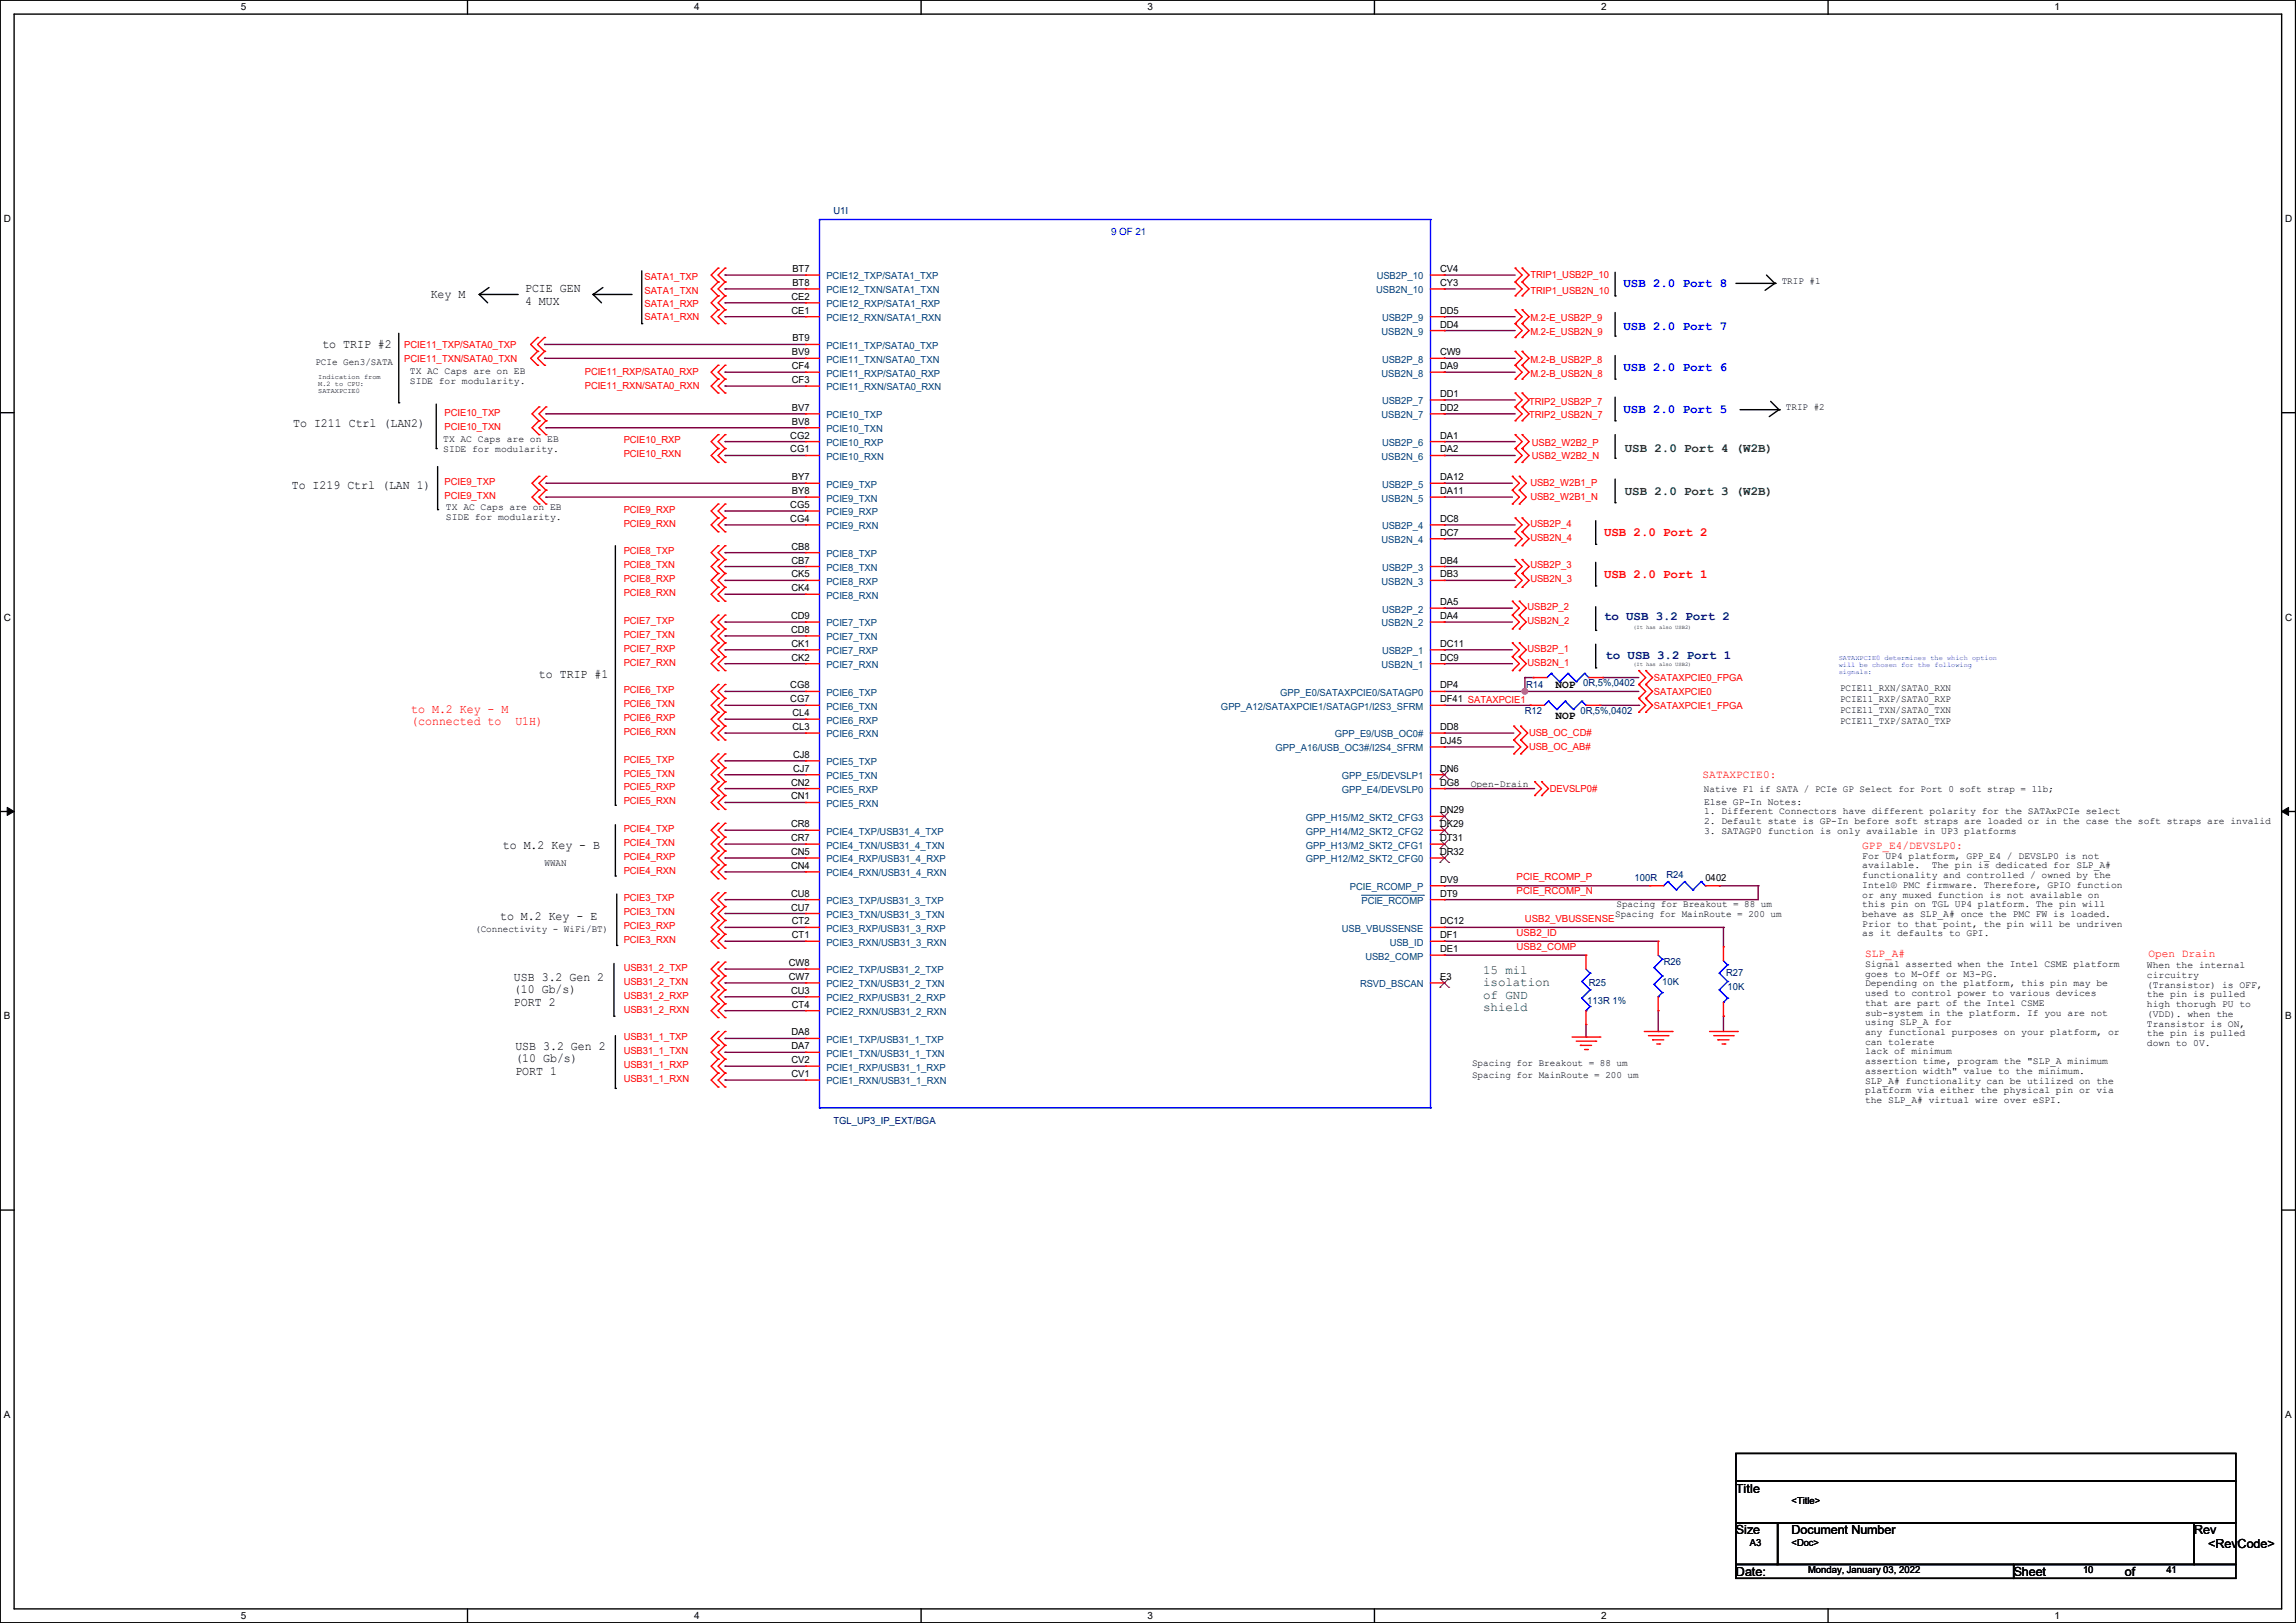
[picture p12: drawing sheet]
<svg xmlns="http://www.w3.org/2000/svg" width="420mm" height="297mm" viewBox="0 0 420 297" stroke-linecap="round" stroke-linejoin="round" font-family="sans-serif">
<defs><g id="words">
<g font-size="2.3">
<text x="96.1" y="53.5">PCIE GEN</text>
<text x="78.8" y="54.5">Key M</text>
<text x="96.1" y="55.8">4 MUX</text>
<text x="59" y="63.6">to TRIP #2</text>
<text x="53.6" y="78.1">To I211 Ctrl (LAN2)</text>
<text x="53.4" y="89.5">To I219 Ctrl (LAN 1)</text>
<text x="98.6" y="124.1">to TRIP #1</text>
<text x="92" y="155.3">to M.2 Key - B</text>
<text x="91.5" y="168.3">to M.2 Key - E</text>
<text x="94" y="179.4">USB 3.2 Gen 2</text>
<text x="94" y="181.7">(10 Gb/s)</text>
<text x="94" y="184">PORT 2</text>
<text x="94.3" y="192.2">USB 3.2 Gen 2</text>
<text x="94.3" y="194.4">(10 Gb/s)</text>
<text x="94.3" y="196.7">PORT 1</text>
<text x="317.5" y="273.1">Title</text>
<text x="317.5" y="280.8">Size</text>
<text x="327.7" y="280.8">Document Number</text>
<text x="401.4" y="280.8">Rev</text>
<text x="403.9" y="283.3">&lt;RevCode&gt;</text>
<text x="317.5" y="288.4">Date:</text>
<text x="368.3" y="288.4">Sheet</text>
<text x="388.7" y="288.4">of</text>
</g>
<g font-size="2.3" fill="#00f">
<text x="297" y="52.5">USB 2.0 Port 8</text>
<text x="297" y="60.3">USB 2.0 Port 7</text>
<text x="297" y="67.9">USB 2.0 Port 6</text>
<text x="297" y="75.6">USB 2.0 Port 5</text>
</g>
<g font-size="2.3" fill="#008000">
<text x="297.2" y="82.7">USB 2.0 Port 4 (W2B)</text>
<text x="297.2" y="90.6">USB 2.0 Port 3 (W2B)</text>
<text x="271.3" y="178.2">15 mil</text>
<text x="271.3" y="180.5">isolation</text>
<text x="271.3" y="182.8">of GND</text>
<text x="271.3" y="185">shield</text>
</g>
<g font-size="2.3" fill="#f00">
<text x="293.4" y="98.2">USB 2.0 Port 2</text>
<text x="293.4" y="105.8">USB 2.0 Port 1</text>
<text x="75.2" y="130.4">to M.2 Key - M</text>
<text x="75.2" y="132.7">(connected to</text>
<text x="94.3" y="132.7">U1H)</text>
</g>
<g font-size="2.3" fill="#0000a0">
<text x="293.4" y="113.4">to USB 3.2 Port 2</text>
<text x="293.7" y="120.5">to USB 3.2 Port 1</text>
</g>
<g font-size="2">
<text x="284.5" y="125.9">NOP</text>
<text x="284.5" y="131.5">NOP</text>
</g>
<g font-size="2" fill="#f00">
<text x="311.4" y="142.3">SATAXPCIE0:</text>
<text x="340.7" y="155.3">GPP_E4/DEVSLP0:</text>
<text x="341.2" y="175.1">SLP_A#</text>
<text x="393" y="175.1">Open Drain</text>
</g>
<g font-size="1.8">
<text x="44" y="1.9">5</text>
<text x="127" y="1.9">4</text>
<text x="209.9" y="1.9">3</text>
<text x="292.9" y="1.9">2</text>
<text x="375.8" y="1.9">1</text>
<text x=".7" y="40.6">D</text>
<text x="418" y="40.6">D</text>
<text x="144.9" y="52.3">BT8</text>
<text x="144.9" y="49.8">BT7</text>
<text x="263.4" y="49.8">CV4</text>
<text x="263.4" y="52.3">CY3</text>
<text x="325.9" y="52">TRIP #1</text>
<text x="144.8" y="57.4">CE1</text>
<text x="144.8" y="54.9">CE2</text>
<text x="263.4" y="57.4">DD5</text>
<text x="263.4" y="59.9">DD4</text>
<text x="144.9" y="65">BV9</text>
<text x="144.9" y="62.5">BT9</text>
<text x="263.4" y="65">CW9</text>
<text x="57.7" y="66.7">PCIe Gen3/SATA</text>
<text x="75" y="68.5">TX AC Caps are on EB</text>
<text x="75" y="70.3">SIDE for modularity.</text>
<text x="144.9" y="70.1">CF3</text>
<text x="144.9" y="67.6">CF4</text>
<text x="263.4" y="67.6">DA9</text>
<text x="144.9" y="77.7">BV8</text>
<text x="144.9" y="75.2">BV7</text>
<text x="263.4" y="72.6">DD1</text>
<text x="263.4" y="75.2">DD2</text>
<text x="326.7" y="75.1">TRIP #2</text>
<text x="81.1" y="80.9">TX AC Caps are on EB</text>
<text x="81.1" y="82.7">SIDE for modularity.</text>
<text x="144.6" y="82.8">CG1</text>
<text x="144.6" y="80.3">CG2</text>
<text x="263.4" y="80.3">DA1</text>
<text x="263.4" y="82.8">DA2</text>
<text x="144.9" y="87.9">BY7</text>
<text x="263.4" y="87.9">DA12</text>
<text x="81.6" y="93.4">TX AC Caps are on EB</text>
<text x="81.6" y="95.2">SIDE for modularity.</text>
<text x="144.6" y="95.5">CG4</text>
<text x="144.6" y="93">CG5</text>
<text x="144.9" y="90.4">BY8</text>
<text x="263.4" y="90.4">DA11</text>
<text x="263.4" y="95.5">DC8</text>
<text x="144.8" y="100.6">CB8</text>
<text x="263.4" y="98">DC7</text>
<text x="144.8" y="105.7">CK5</text>
<text x="144.8" y="103.1">CB7</text>
<text x="263.4" y="103.1">DB4</text>
<text x="263.4" y="105.7">DB3</text>
<text x=".7" y="113.6">C</text>
<text x="144.7" y="113.3">CD9</text>
<text x="144.8" y="108.2">CK4</text>
<text x="263.4" y="110.7">DA5</text>
<text x="263.4" y="113.3">DA4</text>
<text x="418" y="113.6">C</text>
<text x="144.7" y="115.8">CD8</text>
<text x="144.8" y="118.4">CK1</text>
<text x="263.4" y="118.4">DC11</text>
<text x="144.6" y="126">CG8</text>
<text x="144.8" y="120.9">CK2</text>
<text x="263.4" y="120.9">DC9</text>
<text x="263.4" y="126">DP4</text>
<text x="144.6" y="128.5">CG7</text>
<text x="144.9" y="131.1">CL4</text>
<text x="263.4" y="128.5">DF41 SATAXPCIE1</text>
<text x="336.6" y="126.4">PCIE11_RXN/SATA0_RXN</text>
<text x="336.6" y="128.4">PCIE11_RXP/SATA0_RXP</text>
<text x="336.6" y="130.5">PCIE11_TXN/SATA0_TXN</text>
<text x="144.9" y="133.6">CL3</text>
<text x="263.4" y="136.1">DJ45</text>
<text x="263.4" y="133.6">DD8</text>
<text x="336.6" y="132.5">PCIE11_TXP/SATA0_TXP</text>
<text x="144.7" y="143.8">CN2</text>
<text x="145.1" y="141.2">CJ7</text>
<text x="145.1" y="138.7">CJ8</text>
<text x="263.4" y="143.8">DG8</text>
<text x="263.4" y="141.2">DN6</text>
<text x="269" y="143.9">Open-Drain</text>
<text x="144.7" y="146.3">CN1</text>
<text x="263.4" y="148.8">DN29</text>
<text x="311.7" y="145">Native F1 if SATA / PCIe GP Select for Port 0 soft strap = 11b;</text>
<text x="311.7" y="147.2">Else GP-In Notes:</text>
<text x="311.7" y="149">1. Different Connectors have different polarity for the SATAxPCIe select</text>
<text x="144.7" y="153.9">CR7</text>
<text x="144.7" y="151.4">CR8</text>
<text x="263.4" y="153.9">DT31</text>
<text x="263.4" y="151.4">DK29</text>
<text x="311.7" y="150.8">2. Default state is GP-In before soft straps are loaded or in the case the soft straps are invalid</text>
<text x="311.7" y="152.6">3. SATAGP0 function is only available in UP3 platforms</text>
<text x="99.6" y="158.4">WWAN</text>
<text x="144.7" y="159">CN4</text>
<text x="144.7" y="156.5">CN5</text>
<text x="263.4" y="161.5">DV9</text>
<text x="263.4" y="156.5">DR32</text>
<text x="311.9" y="161.2">0402</text>
<text x="340.7" y="157.1">For UP4 platform, GPP_E4 / DEVSLP0 is not</text>
<text x="340.7" y="158.9">available.</text>
<text x="340.7" y="160.7">functionality and controlled / owned by the</text>
<text x="353.4" y="158.9">The pin is dedicated for SLP_A#</text>
<text x="144.7" y="166.6">CU7</text>
<text x="144.7" y="164.1">CU8</text>
<text x="263.4" y="164.1">DT9</text>
<text x="295.4" y="167.8">Spacing for MainRoute = 200 um</text>
<text x="295.7" y="166">Spacing for Breakout = 88 um</text>
<text x="340.7" y="162.5">Intel® PMC firmware. Therefore, GPIO function</text>
<text x="340.7" y="164.3">or any muxed function is not available on</text>
<text x="340.7" y="166">this pin on TGL UP4 platform. The pin will</text>
<text x="340.7" y="167.8">behave as SLP_A# once the PMC FW is loaded.</text>
<text x="86.9" y="170.6">(Connectivity - WiFi/BT)</text>
<text x="144.9" y="171.7">CT1</text>
<text x="144.9" y="169.2">CT2</text>
<text x="263.4" y="171.7">DF1</text>
<text x="263.4" y="169.2">DC12</text>
<text x="340.7" y="169.6">Prior to that point, the pin will be undriven</text>
<text x="340.7" y="171.4">as it defaults to GPI.</text>
<text x="144.3" y="179.3">CW7</text>
<text x="144.3" y="176.8">CW8</text>
<text x="263.4" y="174.2">DE1</text>
<text x="263.4" y="179.3">E3</text>
<text x="341.2" y="177">Signal asserted when the Intel CSME platform</text>
<text x="341.2" y="178.7">goes to M-Off or M3-PG.</text>
<text x="392.7" y="177.2">When the internal</text>
<text x="392.7" y="179">circuitry</text>
<text x="144.7" y="181.9">CU3</text>
<text x="144.9" y="184.4">CT4</text>
<text x="341.2" y="180.5">Depending on the platform, this pin may be</text>
<text x="341.2" y="182.3">used to control power to various devices</text>
<text x="341.2" y="184.1">that are part of the Intel CSME</text>
<text x="341.2" y="185.8">sub-system in the platform. If you are not</text>
<text x="392.7" y="180.8">(Transistor) is OFF,</text>
<text x="392.7" y="182.5">the pin is pulled</text>
<text x="392.7" y="184.3">high thorugh PU to</text>
<text x=".7" y="186.6">B</text>
<text x="144.8" y="189.5">DA8</text>
<text x="341.2" y="187.6">using SLP_A for</text>
<text x="341.2" y="189.4">any functional purposes on your platform, or</text>
<text x="341.2" y="191.2">can tolerate</text>
<text x="392.7" y="186.1">(VDD). when the</text>
<text x="392.7" y="187.9">Transistor is ON,</text>
<text x="392.7" y="189.7">the pin is pulled</text>
<text x="392.7" y="191.4">down to 0V.</text>
<text x="418" y="186.6">B</text>
<text x="144.8" y="192">DA7</text>
<text x="144.8" y="197.1">CV1</text>
<text x="144.8" y="194.6">CV2</text>
<text x="269.3" y="195">Spacing for Breakout = 88 um</text>
<text x="269.3" y="197.3">Spacing for MainRoute = 200 um</text>
<text x="341.2" y="193">lack of minimum</text>
<text x="341.2" y="194.7">assertion time, program the &quot;SLP_A minimum</text>
<text x="341.2" y="196.5">assertion width&quot; value to the minimum.</text>
<text x="341.2" y="198.3">SLP_A# functionality can be utilized on the</text>
<text x="341.2" y="200.1">platform via either the physical pin or via</text>
<text x="341.2" y="201.8">the SLP_A# virtual wire over eSPI.</text>
<text x=".7" y="259.5">A</text>
<text x="418" y="259.5">A</text>
<text x="327.7" y="275.2">&lt;Title&gt;</text>
<text x="320.1" y="282.8">A3</text>
<text x="327.7" y="282.8">&lt;Doc&gt;</text>
<text x="330.7" y="287.9">Monday, January 03, 2022</text>
<text x="381" y="287.9">10</text>
<text x="396.3" y="287.9">41</text>
<text x="44" y="296.3">5</text>
<text x="127" y="296.3">4</text>
<text x="209.9" y="296.3">3</text>
<text x="292.9" y="296.3">2</text>
<text x="375.8" y="296.3">1</text>
</g>
<g font-size="1.8" fill="#000080">
<text x="152.4" y="39.2">U1I</text>
<text x="279.2" y="125.9">R14</text>
<text x="289.6" y="125.6">0R,5%,0402</text>
<text x="278.9" y="130.7">R12</text>
<text x="289.1" y="130.7">0R,5%,0402</text>
<text x="299" y="161.2">100R</text>
<text x="304.8" y="160.7">R24</text>
<text x="304.3" y="176.7">R26</text>
<text x="315.8" y="178.7">R27</text>
<text x="290.4" y="183.8">113R 1%</text>
<text x="290.6" y="180.5">R25</text>
<text x="304.1" y="180.2">10K</text>
<text x="316" y="181.2">10K</text>
<text x="152.4" y="205.6">TGL_UP3_IP_EXT/BGA</text>
</g>
<text font-size="1.8" fill="#00f" x="203.2" y="43.1">9 OF 21</text>
<g font-size="1.8" fill="#f00">
<text x="117.9" y="53.7">SATA1_TXN</text>
<text x="117.9" y="51.2">SATA1_TXP</text>
<text x="279.9" y="53.7">TRIP1_USB2N_10</text>
<text x="279.9" y="50.9">TRIP1_USB2P_10</text>
<text x="117.9" y="58.5">SATA1_RXN</text>
<text x="117.9" y="56.3">SATA1_RXP</text>
<text x="279.9" y="58.8">M.2-E_USB2P_9</text>
<text x="74" y="63.6">PCIE11_TXP/SATA0_TXP</text>
<text x="279.9" y="61.3">M.2-E_USB2N_9</text>
<text x="74" y="66.2">PCIE11_TXN/SATA0_TXN</text>
<text x="107" y="71.2">PCIE11_RXN/SATA0_RXN</text>
<text x="107" y="68.7">PCIE11_RXP/SATA0_RXP</text>
<text x="279.9" y="69">M.2-B_USB2N_8</text>
<text x="279.9" y="66.4">M.2-B_USB2P_8</text>
<text x="81.3" y="76.1">PCIE10_TXP</text>
<text x="279.7" y="76.6">TRIP2_USB2N_7</text>
<text x="279.7" y="74">TRIP2_USB2P_7</text>
<text x="81.3" y="78.6">PCIE10_TXN</text>
<text x="114.1" y="83.7">PCIE10_RXN</text>
<text x="114.1" y="81.2">PCIE10_RXP</text>
<text x="280.2" y="81.7">USB2_W2B2_P</text>
<text x="280.2" y="83.9">USB2_W2B2_N</text>
<text x="81.3" y="88.8">PCIE9_TXP</text>
<text x="279.9" y="89">USB2_W2B1_P</text>
<text x="81.3" y="91.3">PCIE9_TXN</text>
<text x="114.1" y="93.9">PCIE9_RXP</text>
<text x="279.9" y="91.6">USB2_W2B1_N</text>
<text x="114.1" y="96.4">PCIE9_RXN</text>
<text x="114.1" y="101.5">PCIE8_TXP</text>
<text x="279.9" y="98.9">USB2N_4</text>
<text x="279.9" y="96.4">USB2P_4</text>
<text x="114.1" y="106.6">PCIE8_RXP</text>
<text x="114.1" y="104">PCIE8_TXN</text>
<text x="279.9" y="106.6">USB2N_3</text>
<text x="279.9" y="104">USB2P_3</text>
<text x="114.1" y="109.1">PCIE8_RXN</text>
<text x="279.4" y="111.6">USB2P_2</text>
<text x="114.1" y="119.3">PCIE7_RXP</text>
<text x="114.1" y="116.7">PCIE7_TXN</text>
<text x="114.1" y="114.2">PCIE7_TXP</text>
<text x="279.4" y="119.3">USB2P_1</text>
<text x="279.4" y="114.2">USB2N_2</text>
<text x="114.1" y="121.8">PCIE7_RXN</text>
<text x="279.4" y="121.8">USB2N_1</text>
<text x="302.5" y="124.6">SATAXPCIE0_FPGA</text>
<text x="114.1" y="132">PCIE6_RXP</text>
<text x="114.1" y="129.4">PCIE6_TXN</text>
<text x="114.1" y="126.9">PCIE6_TXP</text>
<text x="302.5" y="127.1">SATAXPCIE0</text>
<text x="302.5" y="129.7">SATAXPCIE1_FPGA</text>
<text x="114.1" y="134.5">PCIE6_RXN</text>
<text x="279.7" y="134.7">USB_OC_CD#</text>
<text x="279.7" y="137.3">USB_OC_AB#</text>
<text x="114.1" y="142.1">PCIE5_TXN</text>
<text x="114.1" y="139.6">PCIE5_TXP</text>
<text x="114.1" y="147.2">PCIE5_RXN</text>
<text x="114.1" y="144.7">PCIE5_RXP</text>
<text x="283.5" y="144.9">DEVSLP0#</text>
<text x="114.1" y="154.8">PCIE4_TXN</text>
<text x="114.1" y="152.3">PCIE4_TXP</text>
<text x="114.1" y="159.9">PCIE4_RXN</text>
<text x="114.1" y="157.4">PCIE4_RXP</text>
<text x="277.4" y="161.1">PCIE_RCOMP_P</text>
<text x="114.1" y="167.5">PCIE3_TXN</text>
<text x="114.1" y="165">PCIE3_TXP</text>
<text x="277.4" y="163.6">PCIE_RCOMP_N</text>
<text x="114.1" y="172.6">PCIE3_RXN</text>
<text x="114.1" y="170.1">PCIE3_RXP</text>
<text x="277.4" y="173.8">USB2_COMP</text>
<text x="277.4" y="171.2">USB2_ID</text>
<text x="278.9" y="168.7">USB2_VBUSSENSE</text>
<text x="114.1" y="177.7">USB31_2_TXP</text>
<text x="114.1" y="185.3">USB31_2_RXN</text>
<text x="114.1" y="182.8">USB31_2_RXP</text>
<text x="114.1" y="180.2">USB31_2_TXN</text>
<text x="114.1" y="190.4">USB31_1_TXP</text>
<text x="114.1" y="198">USB31_1_RXN</text>
<text x="114.1" y="195.5">USB31_1_RXP</text>
<text x="114.1" y="192.9">USB31_1_TXN</text>
</g>
<g font-size="1.8" fill="#004080">
<text x="151.2" y="53.7">PCIE12_TXN/SATA1_TXN</text>
<text x="151.2" y="51.1">PCIE12_TXP/SATA1_TXP</text>
<text x="251.8" y="53.7">USB2N_10</text>
<text x="251.8" y="51.1">USB2P_10</text>
<text x="151.2" y="58.8">PCIE12_RXN/SATA1_RXN</text>
<text x="151.2" y="56.2">PCIE12_RXP/SATA1_RXP</text>
<text x="252.8" y="58.8">USB2P_9</text>
<text x="151.2" y="63.8">PCIE11_TXP/SATA0_TXP</text>
<text x="252.7" y="61.3">USB2N_9</text>
<text x="151.2" y="71.5">PCIE11_RXN/SATA0_RXN</text>
<text x="151.2" y="68.9">PCIE11_RXP/SATA0_RXP</text>
<text x="151.2" y="66.4">PCIE11_TXN/SATA0_TXN</text>
<text x="252.7" y="68.9">USB2N_8</text>
<text x="252.8" y="66.4">USB2P_8</text>
<text x="151.2" y="76.5">PCIE10_TXP</text>
<text x="252.7" y="76.5">USB2N_7</text>
<text x="252.8" y="74">USB2P_7</text>
<text x="151.2" y="81.6">PCIE10_RXP</text>
<text x="151.2" y="79.1">PCIE10_TXN</text>
<text x="252.8" y="81.6">USB2P_6</text>
<text x="151.2" y="89.2">PCIE9_TXP</text>
<text x="151.2" y="84.2">PCIE10_RXN</text>
<text x="252.7" y="84.2">USB2N_6</text>
<text x="252.8" y="89.2">USB2P_5</text>
<text x="151.2" y="91.8">PCIE9_TXN</text>
<text x="151.2" y="94.3">PCIE9_RXP</text>
<text x="252.7" y="91.8">USB2N_5</text>
<text x="151.2" y="101.9">PCIE8_TXP</text>
<text x="151.2" y="96.9">PCIE9_RXN</text>
<text x="252.7" y="99.4">USB2N_4</text>
<text x="252.8" y="96.9">USB2P_4</text>
<text x="151.2" y="107">PCIE8_RXP</text>
<text x="151.2" y="104.5">PCIE8_TXN</text>
<text x="252.7" y="107">USB2N_3</text>
<text x="252.8" y="104.5">USB2P_3</text>
<text x="151.2" y="109.6">PCIE8_RXN</text>
<text x="252.8" y="112.1">USB2P_2</text>
<text x="151.2" y="117.2">PCIE7_TXN</text>
<text x="151.2" y="119.7">PCIE7_RXP</text>
<text x="151.2" y="114.6">PCIE7_TXP</text>
<text x="252.7" y="114.6">USB2N_2</text>
<text x="252.8" y="119.7">USB2P_1</text>
<text x="151.2" y="122.3">PCIE7_RXN</text>
<text x="252.7" y="122.3">USB2N_1</text>
<text x="151.2" y="129.9">PCIE6_TXN</text>
<text x="151.2" y="127.3">PCIE6_TXP</text>
<text x="223.3" y="129.9">GPP_A12/SATAXPCIE1/SATAGP1/I2S3_SFRM</text>
<text x="234.2" y="127.3">GPP_E0/SATAXPCIE0/SATAGP0</text>
<text x="151.2" y="135">PCIE6_RXN</text>
<text x="151.2" y="132.4">PCIE6_RXP</text>
<text x="233.3" y="137.5">GPP_A16/USB_OC3#/I2S4_SFRM</text>
<text x="244.2" y="135">GPP_E9/USB_OC0#</text>
<text x="151.2" y="142.6">PCIE5_TXN</text>
<text x="151.2" y="140">PCIE5_TXP</text>
<text x="245.4" y="142.6">GPP_E5/DEVSLP1</text>
<text x="151.2" y="147.7">PCIE5_RXN</text>
<text x="151.2" y="145.1">PCIE5_RXP</text>
<text x="245.4" y="145.1">GPP_E4/DEVSLP0</text>
<text x="151.2" y="155.3">PCIE4_TXN/USB31_4_TXN</text>
<text x="151.2" y="152.7">PCIE4_TXP/USB31_4_TXP</text>
<text x="238.8" y="155.3">GPP_H13/M2_SKT2_CFG1</text>
<text x="238.8" y="150.2">GPP_H15/M2_SKT2_CFG3</text>
<text x="238.8" y="152.7">GPP_H14/M2_SKT2_CFG2</text>
<text x="151.2" y="160.4">PCIE4_RXN/USB31_4_RXN</text>
<text x="151.2" y="157.8">PCIE4_RXP/USB31_4_RXP</text>
<text x="238.8" y="157.8">GPP_H12/M2_SKT2_CFG0</text>
<text x="151.2" y="168">PCIE3_TXN/USB31_3_TXN</text>
<text x="151.2" y="165.4">PCIE3_TXP/USB31_3_TXP</text>
<text x="246.9" y="162.9">PCIE_RCOMP_P</text>
<text x="249" y="165.4">PCIE_RCOMP</text>
<text x="151.2" y="173.1">PCIE3_RXN/USB31_3_RXN</text>
<text x="151.2" y="170.5">PCIE3_RXP/USB31_3_RXP</text>
<text x="245.4" y="170.5">USB_VBUSSENSE</text>
<text x="254.2" y="173.1">USB_ID</text>
<text x="151.2" y="178.1">PCIE2_TXP/USB31_2_TXP</text>
<text x="249.8" y="175.6">USB2_COMP</text>
<text x="151.2" y="180.7">PCIE2_TXN/USB31_2_TXN</text>
<text x="151.2" y="185.8">PCIE2_RXN/USB31_2_RXN</text>
<text x="151.2" y="183.2">PCIE2_RXP/USB31_2_RXP</text>
<text x="248.8" y="180.7">RSVD_BSCAN</text>
<text x="151.2" y="190.8">PCIE1_TXP/USB31_1_TXP</text>
<text x="151.2" y="193.4">PCIE1_TXN/USB31_1_TXN</text>
<text x="151.2" y="195.9">PCIE1_RXP/USB31_1_RXP</text>
<text x="151.2" y="198.5">PCIE1_RXN/USB31_1_RXN</text>
</g>
<g font-size="1.3">
<text x="58.2" y="69.4">Indication from</text>
<text x="58.2" y="70.7">M.2 to CPU:</text>
<text x="58.2" y="72">SATAXPCIE0</text>
</g>
<g font-size="1.3" fill="#00f">
<text x="336.3" y="120.7">SATAXPCIE0 determines the which option</text>
<text x="336.3" y="122">will be chosen for the following</text>
<text x="336.3" y="123.3">signals:</text>
</g>
<g font-size="1">
<text x="298.7" y="115.2">(It has also USB2)</text>
<text x="298.7" y="121.8">(It has also USB2)</text>
</g>
</g></defs>
<path d="M0 0h419.9v297h-419.9zM2.6 2.6h414.8v291.8h-414.8z" fill="none" stroke="#000" stroke-width=".25"/>
<g fill="#fff">
<path d="M44 .3h1v2h-1z"/>
<path d="M44 294.7h1v2h-1z"/>
</g>
<path d="M85.5 0v2.6M85.5 294.4v2.6" fill="none" stroke="#000" stroke-width=".25"/>
<g fill="#fff">
<path d="M127 .3h.9v2h-.9z"/>
<path d="M127 294.7h.9v2h-.9z"/>
</g>
<path d="M168.5 0v2.6M168.5 294.4v2.6" fill="none" stroke="#000" stroke-width=".25"/>
<g fill="#fff">
<path d="M209.9 .3h1v2h-1z"/>
<path d="M209.9 294.7h1v2h-1z"/>
</g>
<path d="M251.4 0v2.6M251.4 294.4v2.6" fill="none" stroke="#000" stroke-width=".25"/>
<g fill="#fff">
<path d="M292.9 .3h.9v2h-.9z"/>
<path d="M292.9 294.7h.9v2h-.9z"/>
</g>
<path d="M334.4 0v2.6M334.4 294.4v2.6" fill="none" stroke="#000" stroke-width=".25"/>
<g fill="#fff">
<path d="M375.8 .3h1v2h-1z"/>
<path d="M375.8 294.7h1v2h-1z"/>
<path d="M.7 39h1.2v2h-1.2z"/>
<path d="M418 39h1.3v2h-1.3z"/>
<path d="M.7 112h1.2v2h-1.2z"/>
<path d="M418 112h1.3v2h-1.3z"/>
</g>
<path d="M0 75.5h2.6M417.4 75.5h2.5" fill="none" stroke="#000" stroke-width=".25"/>
<g fill="#fff">
<path d="M.7 185h1.2v1.9h-1.2z"/>
<path d="M418 185h1.2v1.9h-1.2z"/>
</g>
<path d="M0 148.5h2.6M417.4 148.5h2.5" fill="none" stroke="#000" stroke-width=".25"/>
<path d="M1.3 147.7l1.3 .8-1.3 .7zM417.4 148.5l1.2-.8v1.5z" fill="#000" stroke="#000" stroke-width=".18"/>
<g fill="#fff">
<path d="M.7 257.9h1.2v2h-1.2z"/>
<path d="M418 257.9h1.2v2h-1.2z"/>
</g>
<g fill="none" stroke="#000" stroke-width=".25">
<path d="M87.7 53.9h.1M87.7 53.9h7.1M87.7 53.9l1.5 1.5M89.5 52.6l-1.8 1.3M108.5 53.9h.1M108.5 53.9h7.1M108.5 53.9l1.5 1.5M110.3 52.6l-1.8 1.3M117.4 59.2h.1M117.4 49.6v9.6M295.4 54.1h.1M295.4 49.8v4.3"/>
<path d="M295.4 57.2v4.3M317.5 51.9h7.2M323.1 50.3l1.6 1.6M324.7 51.9h.1M324.7 51.9l-1.8 1.2M72.9 73.7h.1M72.9 61v12.7M79.8 74v8.1M295.4 77h.1M295.4 69.4h.1M295.4 61.5h.1M295.4 65.1v4.3"/>
<path d="M295.4 72.7v4.3M295.4 79.5v4.4M318.3 75h7.1M323.9 73.4l1.5 1.6M325.4 75h.1M325.4 75l-1.8 1.2M79.8 82.1h.1M80.1 93.3h.1M80.1 85.4v7.9M112.6 99.9v47.5M291.9 99.6h.1M291.9 95.3v4.3"/>
<path d="M295.4 92h.1M295.4 83.9h.1M295.4 87.7v4.3M291.9 115.4h.1M291.9 107.2h.1M291.9 102.9v4.3M291.9 111v4.4M291.9 117.9v4.3M291.9 122.2h.1M112.6 147.4h.1M112.6 150.9v9.4M112.3 176.3v9.7"/>
<path d="M112.6 160.3h.1M112.8 173h.1M112.8 163.6v9.4M112.3 186h.1M112.6 199.2h.1M112.6 189.5v9.7M0 221.4h2.6M417.4 221.4h2.5M317.5 266h91.5v5.1h-91.5zM317.5 271.1h91.5v7.6h-91.5zM317.5 278.7h7.7v7.6h-7.7zM325.2 278.7h76.2v7.6h-76.2z"/>
<path d="M401.4 278.7h7.6v7.6h-7.6zM317.5 286.3h50.8v2.5h-50.8zM368.3 286.3h40.7v2.5h-40.7z"/>
</g>
<g fill="none" stroke="#800040" stroke-width=".25">
<path d="M132.6 58h.1M132.6 55.4h.1M132.6 52.9h.1M132.6 50.3h.1M132.6 58h14.8M132.6 50.3h14.8M132.6 52.9h14.8M132.6 55.4h14.8M264.2 58h.1M264.2 50.3h.1M264.2 52.9h.1M264.2 58h13"/>
<path d="M264.2 50.3h13M264.2 52.9h13M99.6 63h.1M99.6 65.6h.1M99.6 65.6h47.8M99.6 63h47.8M99.9 75.7h.1M99.9 78.3h.1M99.9 75.7h47.5M99.9 78.3h47.5M132.6 70.7h.1M132.6 68.1h.1"/>
<path d="M132.6 68.1h14.8M132.6 70.7h14.8M264.2 73.2h.1M264.2 75.7h.1M264.2 65.6h.1M264.2 68.1h.1M264.2 60.5h.1M264.2 73.2h13M264.2 75.7h13M264.2 65.6h13M264.2 68.1h13M264.2 60.5h13"/>
<path d="M99.9 88.4h.1M99.9 91h.1M99.9 91h47.5M99.9 88.4h47.5M132.6 96.1h.1M132.6 93.5h.1M132.6 83.4h.1M132.6 80.8h.1M132.6 96.1h14.8M132.6 80.8h14.8M132.6 83.4h14.8M132.6 93.5h14.8"/>
<path d="M264.2 96.1h.1M264.2 98.6h.1M264.2 91h.1M264.2 88.4h.1M264.2 80.8h.1M264.2 83.4h.1M264.2 96.1h13M264.2 98.6h13M264.2 91h12.4M264.2 88.4h12.4M264.2 80.8h13M264.2 83.4h13"/>
<path d="M132.6 108.8h.1M132.6 106.2h.1M132.6 103.7h.1M132.6 101.1h.1M132.6 118.9h.1M132.6 116.4h.1M132.6 113.8h.1M132.6 118.9h14.8M132.6 113.8h14.8M132.6 103.7h14.8M132.6 106.2h14.8M132.6 108.8h14.8"/>
<path d="M132.6 101.1h14.8M132.6 116.4h14.8M264.2 118.9h.1M264.2 113.8h.1M264.2 111.3h.1M264.2 103.7h.1M264.2 106.2h.1M264.2 118.9h12.4M264.2 113.8h12.4M264.2 111.3h12.4M264.2 103.7h13M264.2 106.2h13"/>
<path d="M132.6 121.5h.1M132.6 134.2h.1M132.6 131.6h.1M132.6 129.1h.1M132.6 126.5h.1M132.6 139.2h.1M132.6 121.5h14.8M132.6 134.2h14.8M132.6 131.6h14.8M132.6 129.1h14.8M132.6 126.5h14.8M132.6 139.2h14.8"/>
<path d="M264.2 121.5h.1M264.2 134.2h.1M264.2 136.7h.1M264.2 121.5h12.4M264.2 134.2h12.7M264.2 136.7h12.7M264.2 129.1h15.8M264.2 126.5h35.6M278.9 126.5h.1M278.9 124h.1M278.9 124v2.5M278.9 124h1.6"/>
<path d="M280 129.1h.1M280.5 124h.1M292.7 129.1h7.1M293.2 124h.1M293.2 124h6.6M299.8 129.1h.1M132.6 159.6h.1M132.6 157h.1M132.6 154.5h.1M132.6 151.9h.1M132.6 146.9h.1M132.6 144.3h.1"/>
<path d="M132.6 141.8h.1M132.6 144.3h14.8M132.6 159.6h14.8M132.6 157h14.8M132.6 154.5h14.8M132.6 151.9h14.8M132.6 146.9h14.8M132.6 141.8h14.8M264.2 144.3h.1M264.2 144.3h16.5M132.6 179.9h.1M132.6 177.3h.1"/>
<path d="M132.6 172.3h.1M132.6 169.7h.1M132.6 167.2h.1M132.6 164.6h.1M132.6 179.9h14.8M132.6 177.3h14.8M132.6 164.6h14.8M132.6 172.3h14.8M132.6 169.7h14.8M132.6 167.2h14.8M264.2 164.6h.1M264.2 162.1h.1"/>
<path d="M264.2 174.8h.1M264.2 172.3h.1M264.2 169.7h.1M264.2 162.1h37.6M264.2 174.8h25.9M264.2 172.3h39.1M264.2 169.7h51.1M314.5 162.1h.1M314.5 162.1h7.1M315.3 169.7h.1M315.3 169.7v3.6M321.6 162.1h.1"/>
<path d="M321.6 162.1v2.5h-57.4M132.6 185h.1M132.6 182.4h.1M132.6 197.7h.1M132.6 195.1h.1M132.6 192.6h.1M132.6 190h.1M132.6 185h14.8M132.6 182.4h14.8M132.6 197.7h14.8M132.6 195.1h14.8M132.6 192.6h14.8"/>
<path d="M132.6 190h14.8M290.1 189.8h.1M290.1 187.5v2.3M303.3 188.8h.1M303.3 185v3.8M315.3 186h.1M315.3 186v2.8"/>
</g>
<circle cx="278.9" cy="126.5" r=".49" fill="#f0f" stroke="#f0f" stroke-width=".25"/>
<g fill="none" stroke="#f00" stroke-width=".25">
<path d="M131.4 56.7h.1M131.4 59.2h.1M131.4 54.1h.1M131.4 51.6h.1M131.4 49.1h.1M131.4 56.7l-1.3 1.3 1.3 1.2M131.4 54.1l-1.3 1.3 1.3 1.3M131.4 51.6l-1.3 1.3 1.3 1.2M131.4 49.1l-1.3 1.2 1.3 1.3M132.6 56.7h.1M132.6 59.2h.1M132.6 54.1h.1"/>
<path d="M132.6 51.6h.1M132.6 49.1h.1M132.6 56.7l-1.2 1.3 1.2 1.2M132.6 54.1l-1.2 1.3 1.2 1.3M132.6 51.6l-1.2 1.3 1.2 1.2M132.6 49.1l-1.2 1.2 1.2 1.3M147.4 58h.1M147.4 52.9h.1M147.4 55.4h.1M147.4 50.3h.1M147.4 50.3h2.5M147.4 52.9h2.5"/>
<path d="M147.4 58h2.5M147.4 55.4h2.5M261.7 50.3h2.5M261.7 52.9h2.5M261.7 58h2.5M264.2 50.3h.1M264.2 52.9h.1M264.2 58h.1M277.2 59.2h.1M277.2 56.7h.1M277.2 54.1h.1M277.2 51.6h.1"/>
<path d="M277.2 49.1h.1M277.2 59.2l1.2 1.3-1.2 1.3M277.2 56.7l1.2 1.3-1.2 1.2M277.2 51.6l1.2 1.3-1.2 1.2M277.2 49.1l1.2 1.2-1.2 1.3M278.4 59.2h.1M278.4 56.7h.1M278.4 54.1h.1M278.4 51.6h.1M278.4 49.1h.1M278.4 59.2l1.3 1.3-1.3 1.3M278.4 56.7l1.3 1.3-1.3 1.2"/>
<path d="M278.4 51.6l1.3 1.3-1.3 1.2M278.4 49.1l1.3 1.2-1.3 1.3M98.3 64.3h.1M98.3 66.8h.1M98.3 61.8h.1M98.3 64.3l-1.2 1.3 1.2 1.2M98.3 61.8l-1.2 1.2 1.2 1.3M98.6 74.5h.1M98.6 77h.1M98.6 79.5h.1M98.6 74.5l-1.3 1.2 1.3 1.3M98.6 77l-1.3 1.3 1.3 1.2"/>
<path d="M99.6 64.3h.1M99.6 66.8h.1M99.6 61.8h.1M99.6 64.3l-1.3 1.3 1.3 1.2M99.6 61.8l-1.3 1.2 1.3 1.3M99.9 74.5h.1M99.9 77h.1M99.9 79.5h.1M99.9 74.5l-1.3 1.2 1.3 1.3M99.9 77l-1.3 1.3 1.3 1.2M131.4 79.5h.1M131.4 69.4h.1"/>
<path d="M131.4 71.9h.1M131.4 66.8h.1M131.4 79.5l-1.3 1.3 1.3 1.3M131.4 69.4l-1.3 1.3 1.3 1.2M131.4 66.8l-1.3 1.3 1.3 1.3M132.6 79.5h.1M132.6 69.4h.1M132.6 71.9h.1M132.6 66.8h.1M132.6 79.5l-1.2 1.3 1.2 1.3M132.6 69.4l-1.2 1.3 1.2 1.2M132.6 66.8l-1.2 1.3 1.2 1.3"/>
<path d="M147.4 70.7h.1M147.4 68.1h.1M147.4 65.6h.1M147.4 63h.1M147.4 78.3h.1M147.4 75.7h.1M147.4 65.6h2.5M147.4 68.1h2.5M147.4 75.7h2.5M147.4 70.7h2.5M147.4 63h2.5M147.4 78.3h2.5"/>
<path d="M261.7 60.5h2.5M261.7 65.6h2.5M261.7 68.1h2.5M261.7 73.2h2.5M261.7 75.7h2.5M264.2 60.5h.1M264.2 65.6h.1M264.2 68.1h.1M264.2 73.2h.1M264.2 75.7h.1M277.2 79.5h.1M277.2 77h.1"/>
<path d="M277.2 74.5h.1M277.2 71.9h.1M277.2 69.4h.1M277.2 66.8h.1M277.2 64.3h.1M277.2 61.8h.1M277.2 79.5l1.2 1.3-1.2 1.3M277.2 74.5l1.2 1.2-1.2 1.3M277.2 71.9l1.2 1.3-1.2 1.3M277.2 66.8l1.2 1.3-1.2 1.3M277.2 64.3l1.2 1.3-1.2 1.2M278.4 79.5h.1"/>
<path d="M278.4 77h.1M278.4 74.5h.1M278.4 71.9h.1M278.4 69.4h.1M278.4 66.8h.1M278.4 64.3h.1M278.4 61.8h.1M278.4 79.5l1.3 1.3-1.3 1.3M278.4 74.5l1.3 1.2-1.3 1.3M278.4 71.9l1.3 1.3-1.3 1.3M278.4 66.8l1.3 1.3-1.3 1.3M278.4 64.3l1.3 1.3-1.3 1.2"/>
<path d="M98.6 89.7h.1M98.6 92.2h.1M98.6 87.2h.1M98.6 89.7l-1.3 1.3 1.3 1.2M98.6 87.2l-1.3 1.2 1.3 1.3M99.9 89.7h.1M99.9 92.2h.1M99.9 87.2h.1M99.9 89.7l-1.3 1.3 1.3 1.2M99.9 87.2l-1.3 1.2 1.3 1.3M131.4 94.8h.1M131.4 97.3h.1"/>
<path d="M131.4 92.2h.1M131.4 82.1h.1M131.4 84.6h.1M131.4 99.9h.1M131.4 94.8l-1.3 1.3 1.3 1.2M131.4 92.2l-1.3 1.3 1.3 1.3M131.4 82.1l-1.3 1.3 1.3 1.2M131.4 99.9l-1.3 1.2 1.3 1.3M132.6 94.8h.1M132.6 97.3h.1M132.6 92.2h.1M132.6 82.1h.1"/>
<path d="M132.6 84.6h.1M132.6 99.9h.1M132.6 94.8l-1.2 1.3 1.2 1.2M132.6 92.2l-1.2 1.3 1.2 1.3M132.6 82.1l-1.2 1.3 1.2 1.2M132.6 99.9l-1.2 1.2 1.2 1.3M147.4 91h.1M147.4 96.1h.1M147.4 88.4h.1M147.4 83.4h.1M147.4 80.8h.1M147.4 93.5h.1"/>
<path d="M147.4 80.8h2.5M147.4 83.4h2.5M147.4 88.4h2.5M147.4 91h2.5M147.4 96.1h2.5M147.4 93.5h2.5M261.7 80.8h2.5M261.7 83.4h2.5M261.7 88.4h2.5M261.7 91h2.5M261.7 96.1h2.5M261.7 98.6h2.5"/>
<path d="M264.2 80.8h.1M264.2 83.4h.1M264.2 88.4h.1M264.2 91h.1M264.2 96.1h.1M264.2 98.6h.1M276.6 92.2h.1M276.6 89.7h.1M276.6 87.2h.1M276.6 89.7l1.3 1.3-1.3 1.2M276.6 87.2l1.3 1.2-1.3 1.3M277.2 99.9h.1"/>
<path d="M277.2 97.3h.1M277.2 94.8h.1M277.2 82.1h.1M277.2 84.6h.1M277.2 97.3l1.2 1.3-1.2 1.3M277.2 94.8l1.2 1.3-1.2 1.2M277.2 82.1l1.2 1.3-1.2 1.2M277.9 92.2h.1M277.9 89.7h.1M277.9 87.2h.1M277.9 89.7l1.3 1.3-1.3 1.2M277.9 87.2l1.3 1.2-1.3 1.3"/>
<path d="M278.4 99.9h.1M278.4 97.3h.1M278.4 94.8h.1M278.4 82.1h.1M278.4 84.6h.1M278.4 97.3l1.3 1.3-1.3 1.3M278.4 94.8l1.3 1.3-1.3 1.2M278.4 82.1l1.3 1.3-1.3 1.2M131.4 107.5h.1M131.4 110h.1M131.4 104.9h.1M131.4 102.4h.1"/>
<path d="M131.4 117.6h.1M131.4 115.1h.1M131.4 112.6h.1M131.4 107.5l-1.3 1.3 1.3 1.2M131.4 104.9l-1.3 1.3 1.3 1.3M131.4 102.4l-1.3 1.3 1.3 1.2M131.4 117.6l-1.3 1.3 1.3 1.3M131.4 115.1l-1.3 1.3 1.3 1.2M131.4 112.6l-1.3 1.2 1.3 1.3M132.6 107.5h.1M132.6 110h.1M132.6 104.9h.1"/>
<path d="M132.6 102.4h.1M132.6 117.6h.1M132.6 115.1h.1M132.6 112.6h.1M132.6 107.5l-1.2 1.3 1.2 1.2M132.6 104.9l-1.2 1.3 1.2 1.3M132.6 102.4l-1.2 1.3 1.2 1.2M132.6 117.6l-1.2 1.3 1.2 1.3M132.6 115.1l-1.2 1.3 1.2 1.2M132.6 112.6l-1.2 1.2 1.2 1.3M147.4 116.4h.1M147.4 118.9h.1"/>
<path d="M147.4 106.2h.1M147.4 101.1h.1M147.4 113.8h.1M147.4 108.8h.1M147.4 103.7h.1M147.4 103.7h2.5M147.4 106.2h2.5M147.4 113.8h2.5M147.4 118.9h2.5M147.4 116.4h2.5M147.4 101.1h2.5M147.4 108.8h2.5"/>
<path d="M261.7 103.7h2.5M261.7 106.2h2.5M261.7 111.3h2.5M261.7 113.8h2.5M261.7 118.9h2.5M264.2 103.7h.1M264.2 106.2h.1M264.2 111.3h.1M264.2 113.8h.1M264.2 118.9h.1M276.6 117.6h.1M276.6 115.1h.1"/>
<path d="M276.6 112.6h.1M276.6 110h.1M276.6 117.6l1.3 1.3-1.3 1.3M276.6 112.6l1.3 1.2-1.3 1.3M276.6 110l1.3 1.3-1.3 1.3M277.2 107.5h.1M277.2 104.9h.1M277.2 102.4h.1M277.2 104.9l1.2 1.3-1.2 1.3M277.2 102.4l1.2 1.3-1.2 1.2M277.9 117.6h.1M277.9 115.1h.1"/>
<path d="M277.9 112.6h.1M277.9 110h.1M277.9 117.6l1.3 1.3-1.3 1.3M277.9 112.6l1.3 1.2-1.3 1.3M277.9 110l1.3 1.3-1.3 1.3M278.4 107.5h.1M278.4 104.9h.1M278.4 102.4h.1M278.4 104.9l1.3 1.3-1.3 1.3M278.4 102.4l1.3 1.3-1.3 1.2M131.4 120.2h.1M131.4 122.7h.1"/>
<path d="M131.4 132.9h.1M131.4 135.4h.1M131.4 130.3h.1M131.4 127.8h.1M131.4 125.3h.1M131.4 138h.1M131.4 120.2l-1.3 1.3 1.3 1.2M131.4 132.9l-1.3 1.3 1.3 1.2M131.4 130.3l-1.3 1.3 1.3 1.3M131.4 127.8l-1.3 1.3 1.3 1.2M131.4 125.3l-1.3 1.2 1.3 1.3M131.4 138l-1.3 1.2 1.3 1.3"/>
<path d="M132.6 120.2h.1M132.6 122.7h.1M132.6 132.9h.1M132.6 135.4h.1M132.6 130.3h.1M132.6 127.8h.1M132.6 125.3h.1M132.6 138h.1M132.6 120.2l-1.2 1.3 1.2 1.2M132.6 132.9l-1.2 1.3 1.2 1.2M132.6 130.3l-1.2 1.3 1.2 1.3M132.6 127.8l-1.2 1.3 1.2 1.2"/>
<path d="M132.6 125.3l-1.2 1.2 1.2 1.3M132.6 138l-1.2 1.2 1.2 1.3M147.4 121.5h.1M147.4 129.1h.1M147.4 139.2h.1M147.4 134.2h.1M147.4 131.6h.1M147.4 126.5h.1M147.4 121.5h2.5M147.4 126.5h2.5M147.4 129.1h2.5M147.4 139.2h2.5"/>
<path d="M147.4 134.2h2.5M147.4 131.6h2.5M261.7 121.5h2.5M261.7 126.5h2.5M261.7 129.1h2.5M261.7 136.7h2.5M261.7 134.2h2.5M264.2 121.5h.1M264.2 126.5h.1M264.2 129.1h.1M264.2 136.7h.1M264.2 134.2h.1"/>
<path d="M276.6 122.7h.1M276.6 120.2h.1M276.6 120.2l1.3 1.3-1.3 1.2M276.9 135.4h.1M276.9 132.9h.1M276.9 138h.1M276.9 132.9l1.3 1.3-1.3 1.2M276.9 135.4l1.3 1.3-1.3 1.3M277.9 122.7h.1M277.9 120.2h.1M277.9 120.2l1.3 1.3-1.3 1.2M278.2 135.4h.1"/>
<path d="M278.2 132.9h.1M278.2 138h.1M278.2 132.9l1.2 1.3-1.2 1.2M278.2 135.4l1.2 1.3-1.2 1.3M280 129.1h.1M280 129.1h2.5M280.5 124h.1M280.5 124h2.5M290.1 129.1h2.6M290.6 124h2.6M292.7 129.1h.1M293.2 124h.1"/>
<path d="M299.8 127.8h.1M299.8 125.3h.1M299.8 130.3h.1M299.8 122.7h.1M299.8 125.3l1.2 1.2-1.2 1.3M299.8 127.8l1.2 1.3-1.2 1.2M299.8 122.7l1.2 1.3-1.2 1.3M301 127.8h.1M301 125.3h.1M301 130.3h.1M301 122.7h.1M301 122.7l1.3 1.3-1.3 1.3"/>
<path d="M301 125.3l1.3 1.2-1.3 1.3M301 127.8l1.3 1.3-1.3 1.2M131.4 158.3h.1M131.4 155.7h.1M131.4 153.2h.1M131.4 150.7h.1M131.4 145.6h.1M131.4 148.1h.1M131.4 143h.1M131.4 140.5h.1M131.4 158.3l-1.3 1.3 1.3 1.2M131.4 155.7l-1.3 1.3 1.3 1.3"/>
<path d="M131.4 153.2l-1.3 1.3 1.3 1.2M131.4 150.7l-1.3 1.2 1.3 1.3M131.4 145.6l-1.3 1.3 1.3 1.2M131.4 143l-1.3 1.3 1.3 1.3M131.4 140.5l-1.3 1.3 1.3 1.2M132.6 158.3h.1M132.6 155.7h.1M132.6 153.2h.1M132.6 150.7h.1M132.6 145.6h.1M132.6 148.1h.1M132.6 143h.1"/>
<path d="M132.6 140.5h.1M132.6 158.3l-1.2 1.3 1.2 1.2M132.6 155.7l-1.2 1.3 1.2 1.3M132.6 153.2l-1.2 1.3 1.2 1.2M132.6 150.7l-1.2 1.2 1.2 1.3M132.6 145.6l-1.2 1.3 1.2 1.2M132.6 143l-1.2 1.3 1.2 1.3M132.6 140.5l-1.2 1.3 1.2 1.2M147.4 154.5h.1M147.4 151.9h.1M147.4 146.9h.1M147.4 141.8h.1"/>
<path d="M147.4 159.6h.1M147.4 157h.1M147.4 144.3h.1M147.4 154.5h2.5M147.4 151.9h2.5M147.4 146.9h2.5M147.4 141.8h2.5M147.4 159.6h2.5M147.4 157h2.5M147.4 144.3h2.5M261.7 154.5h2.5M261.7 151.9h2.5"/>
<path d="M261.7 141.8h2.5M261.7 157h2.5M261.7 144.3h2.5M261.7 149.4h2.5M264.2 154.5h.1M264.2 144.3h.1M264.2 141.8h.1M264.2 157h.1M264.2 149.4h.1M264.2 151.9h.1M280.7 145.6h.1M280.7 143h.1"/>
<path d="M280.7 143l1.3 1.3-1.3 1.3M282 145.6h.1M282 143h.1M282 143l1.3 1.3-1.3 1.3M131.4 178.6h.1M131.4 176.1h.1M131.4 171h.1M131.4 173.5h.1M131.4 168.4h.1M131.4 165.9h.1M131.4 163.4h.1M131.4 160.8h.1"/>
<path d="M131.4 178.6l-1.3 1.3 1.3 1.2M131.4 176.1l-1.3 1.2 1.3 1.3M131.4 171l-1.3 1.3 1.3 1.2M131.4 168.4l-1.3 1.3 1.3 1.3M131.4 165.9l-1.3 1.3 1.3 1.2M131.4 163.4l-1.3 1.2 1.3 1.3M132.6 178.6h.1M132.6 176.1h.1M132.6 171h.1M132.6 173.5h.1M132.6 168.4h.1M132.6 165.9h.1"/>
<path d="M132.6 163.4h.1M132.6 160.8h.1M132.6 178.6l-1.2 1.3 1.2 1.2M132.6 176.1l-1.2 1.2 1.2 1.3M132.6 171l-1.2 1.3 1.2 1.2M132.6 168.4l-1.2 1.3 1.2 1.3M132.6 165.9l-1.2 1.3 1.2 1.2M132.6 163.4l-1.2 1.2 1.2 1.3M147.4 179.9h.1M147.4 177.3h.1M147.4 167.2h.1M147.4 164.6h.1"/>
<path d="M147.4 172.3h.1M147.4 169.7h.1M147.4 179.9h2.5M147.4 177.3h2.5M147.4 167.2h2.5M147.4 164.6h2.5M147.4 172.3h2.5M147.4 169.7h2.5M261.7 162.1h2.5M261.7 174.8h2.5M261.7 179.9h2.5M261.7 164.6h2.5"/>
<path d="M261.7 172.3h2.5M261.7 169.7h2.5M264.2 174.8h.1M264.2 172.3h.1M264.2 162.1h.1M264.2 179.9h.1M264.2 164.6h.1M264.2 169.7h.1M290.1 174.8h.1M290.1 174.8v2.5M301.8 162.1h.1M301.8 162.1h2.5"/>
<path d="M303.3 172.3h.1M303.3 172.3v2.5M312 162.1h2.5M314.5 162.1h.1M315.3 173.3h.1M315.3 173.3v2.5M131.4 183.7h.1M131.4 186.2h.1M131.4 181.1h.1M131.4 196.4h.1M131.4 198.9h.1M131.4 193.8h.1"/>
<path d="M131.4 191.3h.1M131.4 188.8h.1M131.4 183.7l-1.3 1.3 1.3 1.2M131.4 181.1l-1.3 1.3 1.3 1.3M131.4 196.4l-1.3 1.3 1.3 1.2M131.4 193.8l-1.3 1.3 1.3 1.3M131.4 191.3l-1.3 1.3 1.3 1.2M131.4 188.8l-1.3 1.2 1.3 1.3M132.6 183.7h.1M132.6 186.2h.1M132.6 181.1h.1M132.6 196.4h.1"/>
<path d="M132.6 198.9h.1M132.6 193.8h.1M132.6 191.3h.1M132.6 188.8h.1M132.6 183.7l-1.2 1.3 1.2 1.2M132.6 181.1l-1.2 1.3 1.2 1.3M132.6 196.4l-1.2 1.3 1.2 1.2M132.6 193.8l-1.2 1.3 1.2 1.3M132.6 191.3l-1.2 1.3 1.2 1.2M132.6 188.8l-1.2 1.2 1.2 1.3M147.4 192.6h.1M147.4 190h.1"/>
<path d="M147.4 197.7h.1M147.4 195.1h.1M147.4 185h.1M147.4 182.4h.1M147.4 192.6h2.5M147.4 190h2.5M147.4 197.7h2.5M147.4 195.1h2.5M147.4 185h2.5M147.4 182.4h2.5M287.6 189.8h5.1M288.3 190.5h3.6"/>
<path d="M289.1 191.3h.1M289.1 191.3h2M289.9 192.1h.5M290.1 187.5h.1M290.1 185v2.5M290.4 192.1h.1M291.9 190.5h.1M292.7 189.8h.1M300.8 188.8h5.1M301.5 189.5h3.6M302.3 190.3h.1M302.3 190.3h2"/>
<path d="M303.1 191.1h.5M303.3 185h.1M303.3 182.4v2.6M303.6 191.1h.1M305.1 189.5h.1M305.9 188.8h.1M312.7 188.8h5.1M313.5 189.5h3.5M314.2 190.3h.1M314.2 190.3h2.1M315 191.1h.5M315.3 186h.1"/>
<path d="M315.3 183.4v2.6M315.5 191.1h.1M317 189.5h.1M317.8 188.8h.1"/>
</g>
<g fill="none" stroke="#00f" stroke-width=".25">
<path d="M149.9 40.2h.1M149.9 40.2h111.8M149.9 40.2v162.5M261.7 40.2h.1M261.7 40.2v162.5M283.3 128.3h.1M283.3 128.3l-.8 .8M283.3 128.3l1.5 1.5M283.8 123.2h.1M283.8 123.2l-.8 .8M283.8 123.2l1.5 1.6M284.8 129.8h.1"/>
<path d="M285.3 124.8h.1M286.3 128.3h.1M286.3 128.3l-1.5 1.5M286.3 128.3l1.5 1.5M286.8 123.2h.1M286.8 123.2l-1.5 1.6M286.8 123.2l1.5 1.6M287.8 129.8h.1M288.3 124.8h.1M289.3 128.3h.1M289.3 128.3l-1.5 1.5M289.3 128.3l.8 .8"/>
<path d="M289.9 123.2h.1M289.9 123.2l-1.6 1.6M289.9 123.2l.7 .8M290.1 129.1h.1M290.6 124h.1M289.3 179.6h.1M289.3 179.6l1.6 1.5M290.1 177.3l.8 .8M290.9 178.1h.1M290.9 178.1l-1.6 1.5M302.6 177.1h.1M302.6 177.1l1.5 1.5"/>
<path d="M303.3 174.8l.8 .8M304.1 175.6h.1M304.1 178.6h.1M304.1 175.6l-1.5 1.5M304.1 178.6l-1.5 1.5M305.1 161.3h.1M305.1 161.3l-.8 .8M305.1 161.3l1.5 1.6M306.6 162.9h.1M308.1 161.3h.1M308.1 161.3l-1.5 1.6M308.1 161.3l1.6 1.6"/>
<path d="M309.7 162.9h.1M311.2 161.3h.1M311.2 161.3l-1.5 1.6M311.2 161.3l.8 .8M312 162.1h.1M314.5 178.1h.1M314.5 178.1l1.5 1.5M315.3 175.8l.7 .8M316 176.6h.1M316 179.6h.1M316 176.6l-1.5 1.5M316 179.6l-1.5 1.5"/>
<path d="M289.3 182.7h.1M289.3 182.7l1.6 1.5M290.1 185h.1M290.9 181.1h.1M290.9 184.2h.1M290.9 181.1l-1.6 1.6M290.9 184.2l-.8 .8M302.6 180.1h.1M302.6 180.1l1.5 1.6M303.3 182.4h.1M304.1 181.7h.1M304.1 181.7l-.8 .7"/>
<path d="M314.5 181.1h.1M314.5 181.1l1.5 1.6M315.3 183.4h.1M316 182.7h.1M316 182.7l-.7 .7M149.9 202.7h.1M149.9 202.7h111.8M261.7 202.7h.1"/>
</g>
<g fill="none" stroke="#804000" stroke-width=".18">
<path d="M263.4 155.3h.1M263.4 142.6h.1M263.4 157.8h.1M263.4 150.2h.1M263.4 152.7h.1M263.4 153.7l1.6 1.6M263.4 141l1.6 1.6M263.4 156.3l1.6 1.5M263.4 148.6l1.6 1.6M263.4 151.2l1.6 1.5M265 153.7l-1.6 1.6M265 141l-1.6 1.6"/>
<path d="M265 156.3l-1.6 1.5M265 148.6l-1.6 1.6M265 151.2l-1.6 1.5M265 155.3h.1M265 142.6h.1M265 157.8h.1M265 150.2h.1M265 152.7h.1M263.4 179.1l1.6 1.6M265 179.1l-1.6 1.6M263.4 180.7h.1M265 180.7h.1"/>
</g>
<path d="M249 163.8h11.4M260.4 163.8h.1" fill="none" stroke="#004080" stroke-width=".18"/>
<use href="#words"/>
</svg>
